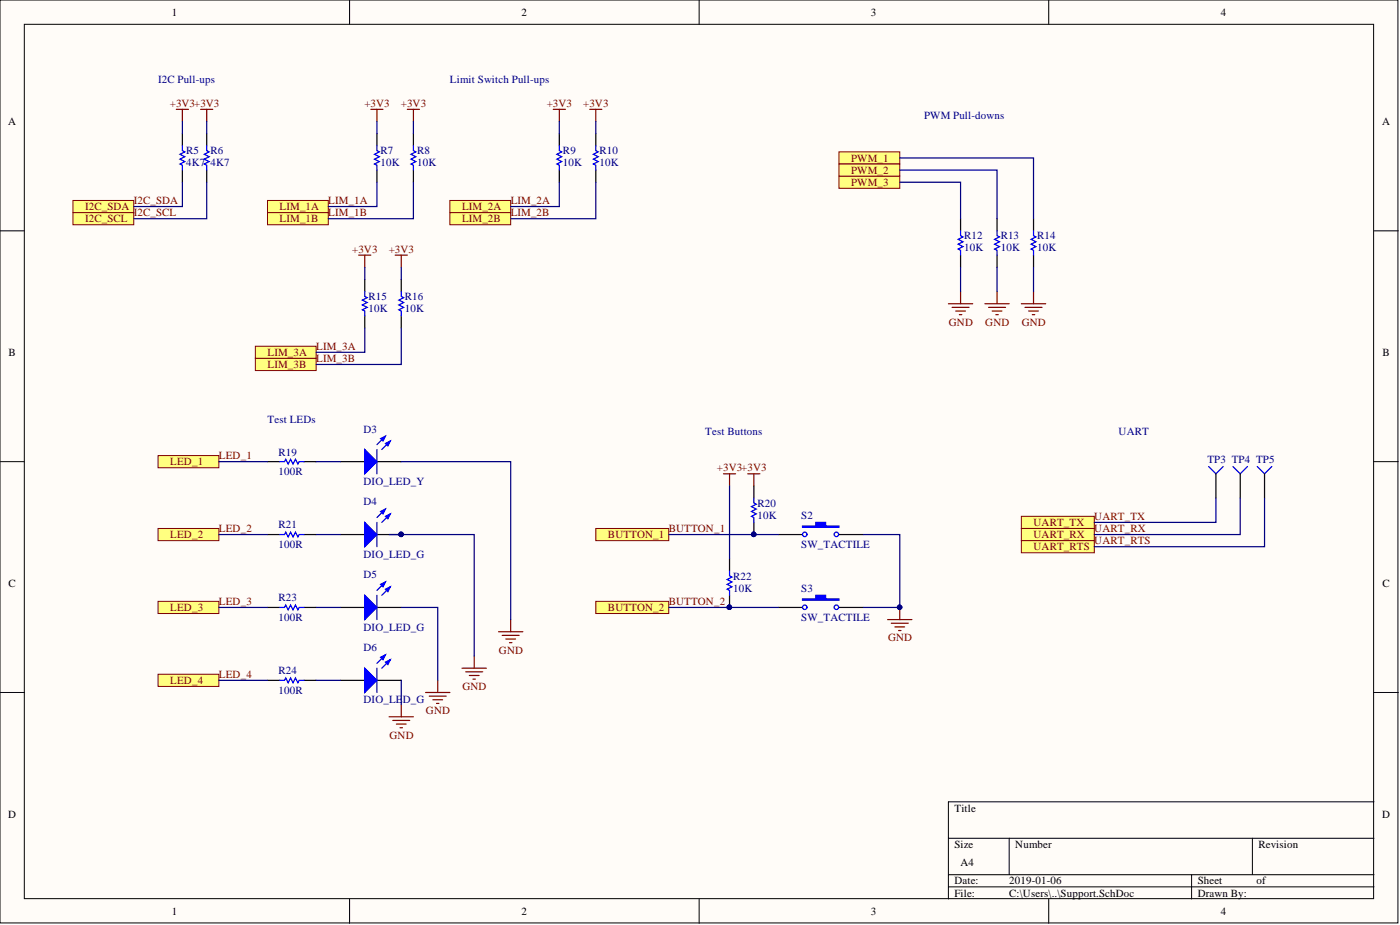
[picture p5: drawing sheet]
<svg xmlns="http://www.w3.org/2000/svg" width="292mm" height="193mm" viewBox="0 0 292 193" stroke-linecap="round" stroke-linejoin="round" font-family="sans-serif">
<defs><g id="words">
<g font-size="2.3">
<text x="35.9" y="3.3">1</text>
<text x="108.8" y="3.3">2</text>
<text x="181.7" y="3.3">3</text>
<text x="254.7" y="3.3">4</text>
<text x="1.7" y="26.1">A</text>
<text x="288.4" y="26.1">A</text>
<text x="1.8" y="74.3">B</text>
<text x="288.4" y="74.3">B</text>
<text x="1.8" y="122.4">C</text>
<text x="288.4" y="122.4">C</text>
<text x="1.7" y="170.6">D</text>
<text x="199.1" y="169.3">Title</text>
<text x="288.4" y="170.6">D</text>
<text x="199.1" y="176.9">Size</text>
<text x="211.8" y="176.9">Number</text>
<text x="262.6" y="176.9">Revision</text>
<text x="199.1" y="184.5">Date:</text>
<text x="200.4" y="180.7">A4</text>
<text x="210.6" y="184.5">2019-01-06</text>
<text x="249.9" y="184.5">Sheet</text>
<text x="262.2" y="184.5">of</text>
<text x="35.9" y="190.8">1</text>
<text x="108.8" y="190.8">2</text>
<text x="181.7" y="190.8">3</text>
<text x="199.1" y="187">File:</text>
<text x="210.6" y="187">C:\Users\..\Support.SchDoc</text>
<text x="249.9" y="187">Drawn By:</text>
<text x="254.7" y="190.8">4</text>
</g>
<g font-size="2.3" fill="#000080">
<text x="33" y="17.2">I2C Pull-ups</text>
<text x="93.9" y="17.2">Limit Switch Pull-ups</text>
<text x="192.8" y="24.8">PWM Pull-downs</text>
<text x="38.8" y="34.7">4K7</text>
<text x="38.8" y="32.2">R5</text>
<text x="43.9" y="34.7">4K7</text>
<text x="43.9" y="32.2">R6</text>
<text x="79.4" y="34.7">10K</text>
<text x="79.4" y="32.2">R7</text>
<text x="87" y="34.7">10K</text>
<text x="87" y="32.2">R8</text>
<text x="117.5" y="34.7">10K</text>
<text x="117.5" y="32.2">R9</text>
<text x="125.1" y="34.7">10K</text>
<text x="125.1" y="32.2">R10</text>
<text x="201.2" y="52.5">10K</text>
<text x="201.2" y="49.9">R12</text>
<text x="208.8" y="52.5">10K</text>
<text x="208.8" y="49.9">R13</text>
<text x="216.4" y="52.5">10K</text>
<text x="216.4" y="49.9">R14</text>
<text x="76.9" y="65.1">10K</text>
<text x="76.9" y="62.6">R15</text>
<text x="84.5" y="65.1">10K</text>
<text x="84.5" y="62.6">R16</text>
<text x="55.8" y="88.2">Test LEDs</text>
<text x="58.1" y="95">R19</text>
<text x="75.9" y="90.2">D3</text>
<text x="147.1" y="90.7">Test Buttons</text>
<text x="233.4" y="90.7">UART</text>
<text x="58.1" y="99.1">100R</text>
<text x="75.9" y="101.1">DIO_LED_Y</text>
<text x="251.9" y="96.6">TP3 TP4 TP5</text>
<text x="75.9" y="105.4">D4</text>
<text x="158" y="105.7">R20</text>
<text x="58.1" y="110.2">R21</text>
<text x="158" y="108.2">10K</text>
<text x="167.2" y="108.2">S2</text>
<text x="58.1" y="114.3">100R</text>
<text x="75.9" y="116.3">DIO_LED_G</text>
<text x="167.2" y="114.3">SW_TACTILE</text>
<text x="58.1" y="125.5">R23</text>
<text x="75.9" y="120.6">D5</text>
<text x="153" y="123.4">10K</text>
<text x="153" y="120.9">R22</text>
<text x="167.2" y="123.4">S3</text>
<text x="58.1" y="129.5">100R</text>
<text x="75.9" y="131.5">DIO_LED_G</text>
<text x="167.2" y="129.5">SW_TACTILE</text>
<text x="75.9" y="135.8">D6</text>
<text x="58.1" y="140.7">R24</text>
<text x="58.1" y="144.7">100R</text>
<text x="75.9" y="146.7">DIO_LE</text>
<text x="84" y="146.7">D_G</text>
</g>
<g font-size="2.3" fill="#800000">
<text x="35.4" y="22.3">+3V3+3V3</text>
<text x="76" y="22.3">+3V3</text>
<text x="83.6" y="22.3">+3V3</text>
<text x="114.1" y="22.3">+3V3</text>
<text x="121.7" y="22.3">+3V3</text>
<text x="177.6" y="33.7">PWM_1</text>
<text x="177.6" y="38.8">PWM_3</text>
<text x="177.6" y="36.2">PWM_2</text>
<text x="17.8" y="43.8">I2C_SDA</text>
<text x="17.8" y="46.4">I2C_SCL</text>
<text x="27.9" y="45.1">I2C_SCL</text>
<text x="27.9" y="42.6">I2C_SDA</text>
<text x="58.3" y="43.8">LIM_1A</text>
<text x="58.3" y="46.4">LIM_1B</text>
<text x="68.5" y="42.6">LIM_1A</text>
<text x="68.5" y="45.1">LIM_1B</text>
<text x="96.4" y="43.8">LIM_2A</text>
<text x="96.4" y="46.4">LIM_2B</text>
<text x="106.5" y="42.6">LIM_2A</text>
<text x="106.5" y="45.1">LIM_2B</text>
<text x="73.5" y="52.7">+3V3</text>
<text x="81.1" y="52.7">+3V3</text>
<text x="198" y="67.9">GND</text>
<text x="205.6" y="67.9">GND</text>
<text x="213.2" y="67.9">GND</text>
<text x="55.8" y="74.3">LIM_3A</text>
<text x="55.8" y="76.8">LIM_3B</text>
<text x="66" y="73">LIM_3A</text>
<text x="66" y="75.5">LIM_3B</text>
<text x="45.7" y="95.8">LED_1</text>
<text x="35.5" y="97.1">LED_1</text>
<text x="149.6" y="98.3">+3V3+3V3</text>
<text x="35.5" y="112.3">LED_2</text>
<text x="45.7" y="111">LED_2</text>
<text x="126.8" y="112.3">BUTTON_1</text>
<text x="139.5" y="111">BUTTON_1</text>
<text x="215.6" y="109.7">UART_TX</text>
<text x="215.6" y="112.3">UART_RX</text>
<text x="228.3" y="108.5">UART_TX</text>
<text x="228.3" y="111">UART_RX</text>
<text x="228.3" y="113.5">UART_RTS</text>
<text x="215.6" y="114.8">UART_RTS</text>
<text x="35.5" y="127.5">LED_3</text>
<text x="45.7" y="126.2">LED_3</text>
<text x="126.8" y="127.5">BUTTON_2</text>
<text x="139.5" y="126.2">BUTTON_2</text>
<text x="104.1" y="136.4">GND</text>
<text x="185.3" y="133.8">GND</text>
<text x="35.5" y="142.7">LED_4</text>
<text x="45.7" y="141.4">LED_4</text>
<text x="96.5" y="144">GND</text>
<text x="88.9" y="149">GND</text>
<text x="81.3" y="154.1">GND</text>
</g>
</g></defs>
<g fill="#fffcf8" stroke="#000" stroke-width=".21">
<path d="M0 0h291.7v192.5h-291.7z"/>
<path d="M5.1 5.1h281.5v182.4h-281.5z"/>
</g>
<g fill="none" stroke="#000" stroke-width=".21">
<path d="M72.9 0v5.1M145.9 0v5.1M218.8 0v5.1M0 48.2h5.1M286.7 48.2h5M0 96.3h5.1M286.7 96.3h5M0 144.5h5.1M286.7 144.5h5M197.9 174.9h88.8M210.6 174.9v7.6M261.3 174.9v7.6"/>
<path d="M286.7 167.3h-88.8v20.2M72.9 187.5v5.1M145.9 187.5v5.1M197.9 182.5h88.8M197.9 185h88.8M218.8 187.5v5.1M248.6 182.5v5"/>
</g>
<g fill="none" stroke="#000" stroke-width=".25">
<path d="M38.1 27.9v2.5M38.1 35.5v2.5M43.1 27.9v2.5M43.1 35.5v2.5M78.6 27.9v2.5M78.6 35.5v2.5M86.3 27.9v2.5M86.3 35.5v2.5M200.4 45.6v2.6M200.4 53.2v2.6M55.8 96.3h2.5M63.4 96.3h2.6"/>
<path d="M71 96.3h5.1M78.6 96.3h5.1M55.8 111.5h2.5M63.4 111.5h2.6M55.8 126.7h2.5M63.4 126.7h2.6M55.8 141.9h2.5M63.4 141.9h2.6"/>
</g>
<path d="M38.1 30.4v1l.5 .3-1.1 .5 1.1 .5-1.1 .5 1.1 .5-1.1 .5 .6 .3v1M43.1 30.4v1l.5 .3-1 .5 1 .5-1 .5 1 .5-1 .5 .5 .3v1M78.6 30.4v1l.6 .3-1.1 .5 1.1 .5-1.1 .5 1.1 .5-1.1 .5 .5 .3v1M86.3 30.4v1l.5 .3-1.1 .5 1.1 .5-1.1 .5 1.1 .5-1.1 .5 .6 .3v1M200.4 48.2v1l.5 .2-1 .5 1 .5-1 .5 1 .6-1 .5 .5 .2v1M58.3 96.3h1.1l.2-.5 .5 1 .5-1 .5 1 .5-1 .6 1 .2-.5h1M58.3 111.5h1.1l.2-.5 .5 1 .5-1 .5 1 .5-1 .6 1 .2-.5h1M58.3 126.7h1.1l.2-.5 .5 1 .5-1 .5 1 .5-1 .6 1 .2-.5h1M58.3 141.9h1.1l.2-.5 .5 1 .5-1 .5 1 .5-1 .6 1 .2-.5h1" fill="none" stroke="#00f" stroke-width=".25"/>
<g fill="none" stroke="#800000" stroke-width=".25">
<path d="M36.8 22.8h2.5M38.1 22.8v2.5M41.9 22.8h2.5M43.1 22.8v2.5M77.4 22.8h2.5M78.6 22.8v2.5M85 22.8h2.5M86.3 22.8v2.5M197.9 63.4h5.1M198.6 64.1h3.6M199.4 64.9h2M200.2 65.6h.5"/>
<path d="M200.4 60.8v2.6"/>
</g>
<path d="M76.1 93.8l2.5 2.5-2.5 2.5z" fill="#00f"/>
<path d="M76.1 93.8l2.5 2.5-2.5 2.5zM80.4 91l-1.8 1.8M81.4 92l-1.7 1.8" fill="none" stroke="#00f" stroke-width=".25"/>
<path d="M80.4 92.5l1-.5-.5 1z" fill="#00f"/>
<path d="M80.4 92.5l1-.5-.5 1z" fill="none" stroke="#00f" stroke-width=".25"/>
<path d="M79.4 91.5l1-.5-.5 1z" fill="#00f"/>
<path d="M78.6 93.8v5M79.4 91.5l1-.5-.5 1z" fill="none" stroke="#00f" stroke-width=".25"/>
<path d="M71 111.5h5.1M78.6 111.5h5.1" fill="none" stroke="#000" stroke-width=".25"/>
<circle cx="83.7" cy="111.5" r=".47" fill="#000080" stroke="#000080" stroke-width=".21"/>
<path d="M76.1 109l2.5 2.5-2.5 2.6z" fill="#00f"/>
<path d="M76.1 109l2.5 2.5-2.5 2.6zM80.4 106.2l-1.8 1.8M81.4 107.2l-1.7 1.8" fill="none" stroke="#00f" stroke-width=".25"/>
<path d="M80.4 107.7l1-.5-.5 1z" fill="#00f"/>
<path d="M80.4 107.7l1-.5-.5 1z" fill="none" stroke="#00f" stroke-width=".25"/>
<path d="M79.4 106.7l1-.5-.5 1z" fill="#00f"/>
<path d="M78.6 109v5.1M79.4 106.7l1-.5-.5 1z" fill="none" stroke="#00f" stroke-width=".25"/>
<circle cx="83.7" cy="111.5" r=".47" fill="#000080" stroke="#000080" stroke-width=".21"/>
<path d="M71 126.7h5.1M78.6 126.7h5.1" fill="none" stroke="#000" stroke-width=".25"/>
<path d="M76.1 124.2l2.5 2.5-2.5 2.6z" fill="#00f"/>
<path d="M76.1 124.2l2.5 2.5-2.5 2.6zM80.4 121.4l-1.8 1.8M81.4 122.4l-1.7 1.8" fill="none" stroke="#00f" stroke-width=".25"/>
<path d="M80.4 122.9l1-.5-.5 1z" fill="#00f"/>
<path d="M80.4 122.9l1-.5-.5 1z" fill="none" stroke="#00f" stroke-width=".25"/>
<path d="M79.4 121.9l1-.5-.5 1z" fill="#00f"/>
<path d="M78.6 124.2v5.1M79.4 121.9l1-.5-.5 1z" fill="none" stroke="#00f" stroke-width=".25"/>
<path d="M71 141.9h5.1M78.6 141.9h5.1" fill="none" stroke="#000" stroke-width=".25"/>
<path d="M76.1 139.4l2.5 2.5-2.5 2.6z" fill="#00f"/>
<path d="M76.1 139.4l2.5 2.5-2.5 2.6zM80.4 136.6l-1.8 1.8M81.4 137.6l-1.7 1.8" fill="none" stroke="#00f" stroke-width=".25"/>
<path d="M80.4 138.1l1-.5-.5 1z" fill="#00f"/>
<path d="M80.4 138.1l1-.5-.5 1z" fill="none" stroke="#00f" stroke-width=".25"/>
<path d="M79.4 137.1l1-.5-.5 1z" fill="#00f"/>
<path d="M157.3 103.9v1l.5 .3-1 .5 1 .5-1 .5 1 .5-1 .5 .5 .3v1M78.6 139.4v5.1M79.4 137.1l1-.5-.5 1z" fill="none" stroke="#00f" stroke-width=".25"/>
<g fill="none" stroke="#800000" stroke-width=".25">
<path d="M96.4 139.4h5.1M98.9 136.9v2.5M104 131.8h5.1M104.8 132.6h3.5M105.5 133.3h2.1M106.3 134.1h.5M106.5 129.3v2.5M81.2 149.5h5.1M81.9 150.3h3.6M82.7 151.1h2M83.5 151.8h.5M83.7 147v2.5"/>
<path d="M88.8 144.5h5.1M89.6 145.2h3.5M90.3 146h2M91.1 146.7h.5M91.3 141.9v2.6M97.2 140.2h3.5M97.9 140.9h2.1M98.7 141.7h.5"/>
</g>
<path d="M157.3 101.4v2.5M157.3 109v2.5M162.4 111.5h5M175 111.5h5.1" fill="none" stroke="#000" stroke-width=".25"/>
<circle cx="157.3" cy="111.5" r=".47" fill="#000080" stroke="#000080" stroke-width=".21"/>
<path d="M167.4 109.7h2.8v-.7h2.1v.7h2.7v.3h-7.6z" fill-rule="evenodd" fill="#00f"/>
<g fill="none" stroke="#00f" stroke-width=".25">
<path d="M167.4 109.7h2.8v-.7h2.1v.7h2.7v.3h-7.6z"/>
<circle cx="167.9" cy="111.5" r=".47"/>
<circle cx="174.5" cy="111.5" r=".47"/>
</g>
<path d="M162.4 126.7h5M175 126.7h5.1" fill="none" stroke="#000" stroke-width=".25"/>
<path d="M167.4 124.9h2.8v-.7h2.1v.7h2.7v.3h-7.6z" fill-rule="evenodd" fill="#00f"/>
<g fill="none" stroke="#00f" stroke-width=".25">
<path d="M252.2 97.3l1.5 1.5 1.5-1.5M257.2 97.3l1.6 1.5 1.5-1.5M262.3 97.3l1.5 1.5 1.6-1.5M167.4 124.9h2.8v-.7h2.1v.7h2.7v.3h-7.6z"/>
<circle cx="167.9" cy="126.7" r=".47"/>
<circle cx="174.5" cy="126.7" r=".47"/>
</g>
<path d="M150.9 98.8h2.6M152.2 98.8v2.6M156 98.8h2.6M157.3 98.8v2.6M185.2 129.3h5.1M186 130h3.5M186.7 130.8h2M187.5 131.5h.5M187.7 126.7v2.6" fill="none" stroke="#800000" stroke-width=".25"/>
<circle cx="187.7" cy="126.7" r=".47" fill="#000080" stroke="#000080" stroke-width=".21"/>
<path d="M253.7 98.8v5.1M258.8 98.8v5.1M263.8 98.8v5.1" fill="none" stroke="#000" stroke-width=".25"/>
<g fill="#ffff80" stroke="#800000" stroke-width=".21">
<path d="M15.2 41.8h12.7v2.6h-12.7z" fill-rule="evenodd"/>
<path d="M15.2 44.4h12.7v2.5h-12.7z" fill-rule="evenodd"/>
<path d="M55.8 41.8h12.7v2.6h-12.7z" fill-rule="evenodd"/>
<path d="M55.8 44.4h12.7v2.5h-12.7z" fill-rule="evenodd"/>
<path d="M175 36.8h12.7v2.5h-12.7z" fill-rule="evenodd"/>
<path d="M124.3 110.2h15.2v2.6h-15.2z" fill-rule="evenodd"/>
<path d="M124.3 125.5h15.2v2.5h-15.2z" fill-rule="evenodd"/>
<path d="M33 95h12.7v2.6h-12.7z" fill-rule="evenodd"/>
<path d="M33 110.2h12.7v2.6h-12.7z" fill-rule="evenodd"/>
<path d="M33 125.5h12.7v2.5h-12.7z" fill-rule="evenodd"/>
<path d="M33 140.7h12.7v2.5h-12.7z" fill-rule="evenodd"/>
<path d="M213.1 107.7h15.2v2.5h-15.2z" fill-rule="evenodd"/>
<path d="M213.1 110.2h15.2v2.6h-15.2z" fill-rule="evenodd"/>
<path d="M213.1 112.8h15.2v2.5h-15.2z" fill-rule="evenodd"/>
</g>
<path d="M116.7 27.9v2.5M116.7 35.5v2.5M124.3 27.9v2.5M124.3 35.5v2.5" fill="none" stroke="#000" stroke-width=".25"/>
<path d="M116.7 30.4v1l.5 .3-1 .5 1 .5-1 .5 1 .5-1 .5 .5 .3v1M124.3 30.4v1l.5 .3-1 .5 1 .5-1 .5 1 .5-1 .5 .5 .3v1" fill="none" stroke="#00f" stroke-width=".25"/>
<path d="M115.4 22.8h2.6M116.7 22.8v2.5M123 22.8h2.6M124.3 22.8v2.5" fill="none" stroke="#800000" stroke-width=".25"/>
<g fill="#ffff80" stroke="#800000" stroke-width=".21">
<path d="M93.9 41.8h12.6v2.6h-12.6z" fill-rule="evenodd"/>
<path d="M93.9 44.4h12.6v2.5h-12.6z" fill-rule="evenodd"/>
</g>
<path d="M76.1 58.3v2.5M83.7 58.3v2.5M76.1 65.9v2.5M83.7 65.9v2.5" fill="none" stroke="#000" stroke-width=".25"/>
<path d="M76.1 60.8v1l.5 .3-1 .5 1 .5-1 .5 1 .5-1 .5 .5 .3v1M83.7 60.8v1l.5 .3-1 .5 1 .5-1 .5 1 .5-1 .5 .5 .3v1" fill="none" stroke="#00f" stroke-width=".25"/>
<path d="M74.8 53.2h2.6M76.1 53.2v2.6M82.4 53.2h2.6M83.7 53.2v2.6" fill="none" stroke="#800000" stroke-width=".25"/>
<g fill="#ffff80" stroke="#800000" stroke-width=".21">
<path d="M53.3 72.2h12.7v2.6h-12.7z" fill-rule="evenodd"/>
<path d="M53.3 74.8h12.7v2.5h-12.7z" fill-rule="evenodd"/>
</g>
<path d="M208 45.6v2.6M208 53.2v2.6M215.6 45.6v2.6M215.6 53.2v2.6" fill="none" stroke="#000" stroke-width=".25"/>
<path d="M208 48.2v1l.5 .2-1 .5 1 .5-1 .5 1 .6-1 .5 .5 .2v1M215.6 48.2v1l.5 .2-1 .5 1 .5-1 .5 1 .6-1 .5 .5 .2v1" fill="none" stroke="#00f" stroke-width=".25"/>
<path d="M205.5 63.4h5.1M206.3 64.1h3.5M207 64.9h2M207.8 65.6h.5M208 60.8v2.6M213.1 63.4h5.1M213.9 64.1h3.5M214.6 64.9h2.1M215.4 65.6h.5M215.6 60.8v2.6" fill="none" stroke="#800000" stroke-width=".25"/>
<g fill="#ffff80" stroke="#800000" stroke-width=".21">
<path d="M175 31.7h12.7v2.5h-12.7z" fill-rule="evenodd"/>
<path d="M175 34.2h12.7v2.6h-12.7z" fill-rule="evenodd"/>
</g>
<path d="M152.2 116.6v2.5M152.2 124.2v2.5" fill="none" stroke="#000" stroke-width=".25"/>
<g fill="#000080" stroke="#000080" stroke-width=".21">
<circle cx="152.2" cy="126.7" r=".47"/>
<circle cx="157.3" cy="111.5" r=".47"/>
<circle cx="83.7" cy="111.5" r=".47"/>
<circle cx="187.7" cy="126.7" r=".47"/>
</g>
<path d="M152.2 119.1v1l.5 .3-1 .5 1 .5-1 .5 1 .5-1 .5 .5 .3v1" fill="none" stroke="#00f" stroke-width=".25"/>
<g fill="none" stroke="#000080" stroke-width=".25">
<path d="M38.1 38v5.1h-10.2M38.1 25.3v2.6M43.1 38v7.6h-15.2M43.1 25.3v2.6M78.6 38v5.1h-10.1M78.6 25.3v2.6M86.3 38v7.6h-17.8M86.3 25.3v2.6M116.7 38v5.1h-10.2M116.7 25.3v2.6M124.3 38v7.6h-17.8M124.3 25.3v2.6"/>
<path d="M187.7 38h12.7v7.6M187.7 35.5h20.3v10.1M187.7 33h27.9v12.6M76.1 55.8v2.5M83.7 55.8v2.5M200.4 55.8v5M208 55.8v5M215.6 55.8v5M76.1 68.4v5.1h-10.1M83.7 68.4v7.6h-17.7M45.7 96.3h10.1M66 96.3h5"/>
<path d="M83.7 96.3h22.8v33M45.7 111.5h10.1M66 111.5h5M81.2 111.5h17.7v25.4M139.5 111.5h22.9M152.2 101.4v15.2M180.1 111.5h7.6v15.2h-7.6M253.7 103.9v5.1h-25.4M258.8 103.9v7.6h-30.5M263.8 103.9v10.2h-35.5M45.7 126.7h10.1M66 126.7h5"/>
<path d="M83.7 126.7h7.6v15.2M139.5 126.7h22.9M45.7 141.9h10.1M66 141.9h5M83.7 141.9v5.1"/>
</g>
<use href="#words"/>
</svg>
